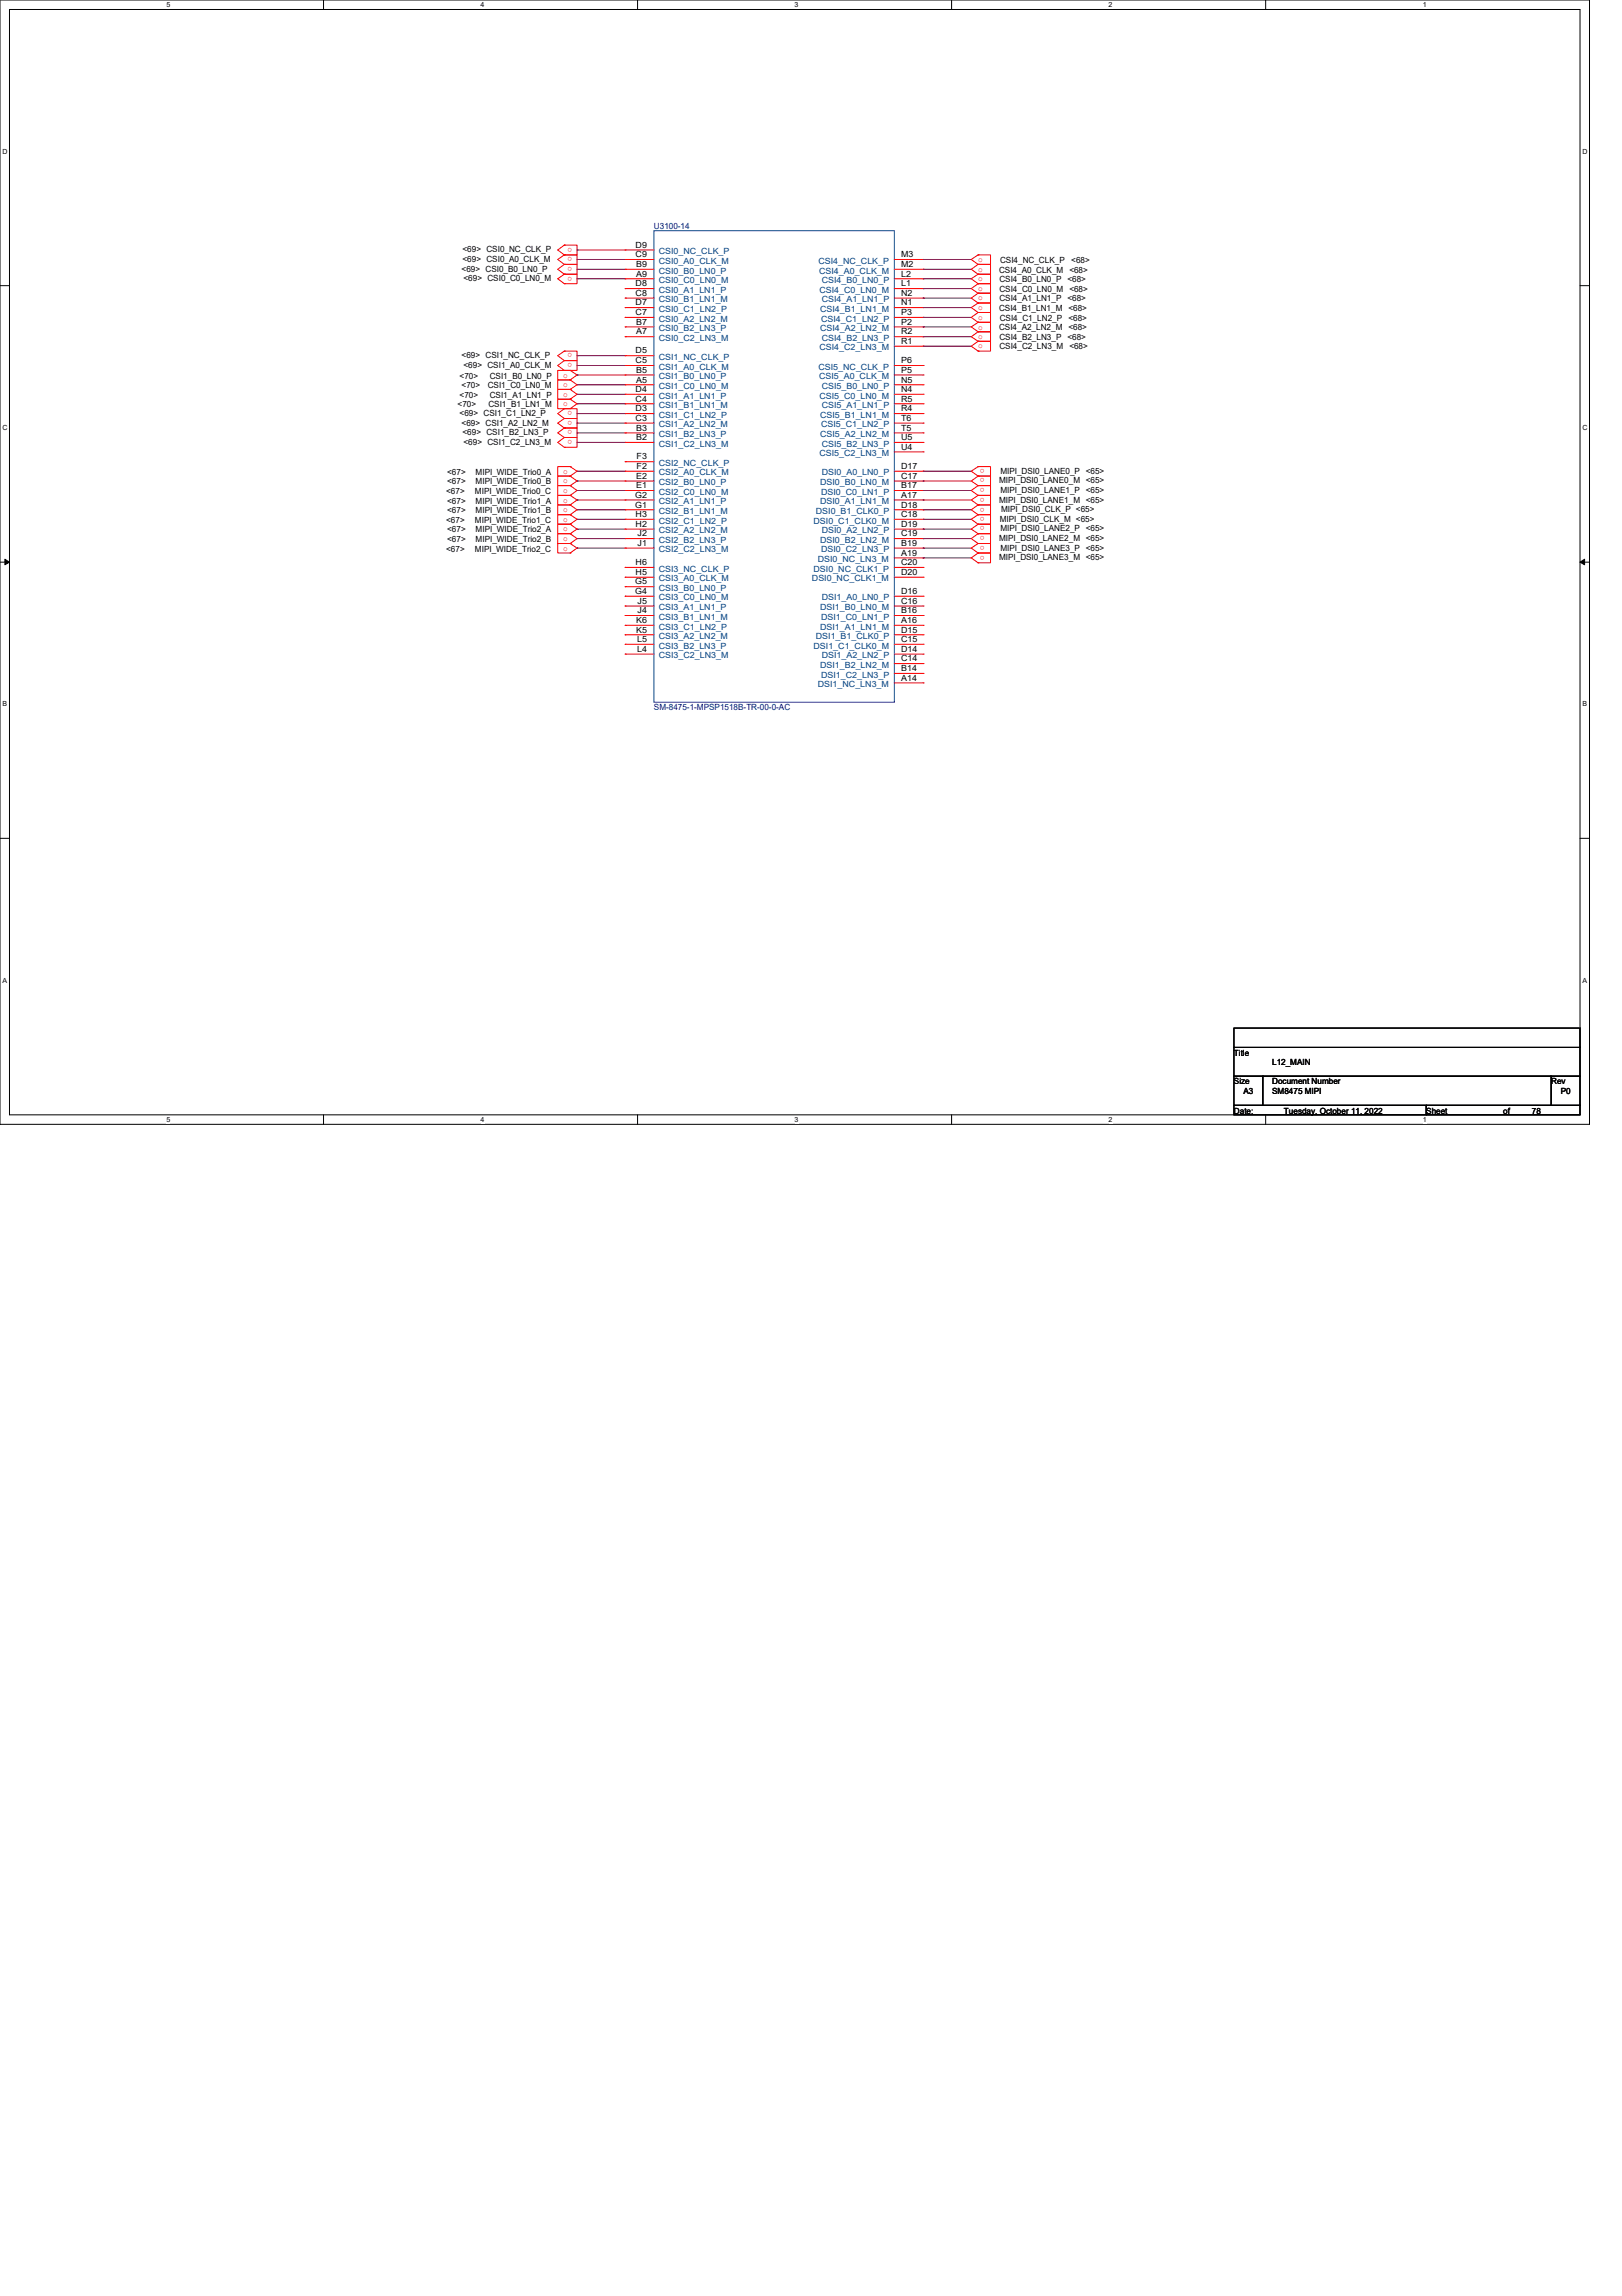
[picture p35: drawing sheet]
<svg xmlns="http://www.w3.org/2000/svg" width="210mm" height="297mm" viewBox="0 0 210 297" stroke-linecap="round" stroke-linejoin="round" font-family="sans-serif">
<defs><g id="words">
<g font-size="1.1" fill="#000080">
<text x="84.6" y="29.7">U3100-14</text>
<text x="84.6" y="91.9">SM-8475-1-MPSP1518B-TR-00-0-AC</text>
</g>
<g font-size="1.1">
<text x="59.7" y="35.1">&lt;69&gt; CSI0_B0_LN0_P</text>
<text x="59.9" y="32.6">&lt;69&gt; CSI0_NC_CLK_P</text>
<text x="59.9" y="33.9">&lt;69&gt; CSI0_A0_CLK_M</text>
<text x="82.3" y="33.3">C9</text>
<text x="82.3" y="32">D9</text>
<text x="82.3" y="34.5">B9</text>
<text x="82.3" y="35.8">A9</text>
<text x="116.6" y="34.5">M2</text>
<text x="116.6" y="35.8">L2</text>
<text x="116.6" y="33.3">M3</text>
<text x="129.3" y="35.3">CSI4_A0_CLK_M</text>
<text x="129.4" y="34">CSI4_NC_CLK_P</text>
<text x="138.4" y="35.3">&lt;68&gt;</text>
<text x="138.6" y="34">&lt;68&gt;</text>
<text x="60" y="36.4">&lt;69&gt; CSI0_C0_LN0_M</text>
<text x="82.3" y="37">D8</text>
<text x="82.3" y="40.8">C7</text>
<text x="82.3" y="38.3">C8</text>
<text x="82.3" y="39.5">D7</text>
<text x="82.3" y="42">B7</text>
<text x="116.6" y="40.8">P3</text>
<text x="116.6" y="37">L1</text>
<text x="116.6" y="38.3">N2</text>
<text x="116.6" y="42">P2</text>
<text x="116.6" y="39.5">N1</text>
<text x="129.3" y="40.3">CSI4_B1_LN1_M &lt;68&gt;</text>
<text x="129.3" y="36.5">CSI4_B0_LN0_P</text>
<text x="129.3" y="37.8">CSI4_C0_LN0_M</text>
<text x="129.3" y="39">CSI4_A1_LN1_P</text>
<text x="129.4" y="41.5">CSI4_C1_LN2_P</text>
<text x="138.1" y="36.5">&lt;68&gt;</text>
<text x="138.1" y="39">&lt;68&gt;</text>
<text x="138.3" y="41.5">&lt;68&gt;</text>
<text x="138.4" y="37.8">&lt;68&gt;</text>
<text x="59.7" y="46.4">&lt;69&gt; CSI1_NC_CLK_P</text>
<text x="60" y="47.6">&lt;69&gt; CSI1_A0_CLK_M</text>
<text x="82.3" y="47">C5</text>
<text x="82.3" y="45.7">D5</text>
<text x="82.3" y="43.3">A7</text>
<text x="116.6" y="44.5">R1</text>
<text x="116.6" y="43.3">R2</text>
<text x="116.6" y="47">P6</text>
<text x="129.3" y="42.8">CSI4_A2_LN2_M &lt;68&gt;</text>
<text x="129.3" y="44">CSI4_B2_LN3_P</text>
<text x="129.3" y="45.2">CSI4_C2_LN3_M</text>
<text x="138.1" y="44">&lt;68&gt;</text>
<text x="138.4" y="45.2">&lt;68&gt;</text>
<text x="59.2" y="52.7">&lt;70&gt;</text>
<text x="59.5" y="53.8">&lt;69&gt; CSI1_C1_LN2_P</text>
<text x="59.5" y="49">&lt;70&gt;</text>
<text x="59.5" y="51.4">&lt;70&gt;</text>
<text x="59.7" y="50.2">&lt;70&gt;</text>
<text x="63.1" y="50.2">CSI1_C0_LN0_M</text>
<text x="63.2" y="52.7">CSI1_B1_LN1_M</text>
<text x="63.4" y="49">CSI1_B0_LN0_P</text>
<text x="63.4" y="51.4">CSI1_A1_LN1_P</text>
<text x="82.3" y="50.7">D4</text>
<text x="82.3" y="51.9">C4</text>
<text x="82.3" y="53.2">D3</text>
<text x="82.3" y="48.2">B5</text>
<text x="82.3" y="49.5">A5</text>
<text x="116.6" y="50.7">N4</text>
<text x="116.6" y="48.2">P5</text>
<text x="116.6" y="51.9">R5</text>
<text x="116.6" y="49.5">N5</text>
<text x="116.6" y="53.2">R4</text>
<text x="59.7" y="55.1">&lt;69&gt; CSI1_A2_LN2_M</text>
<text x="59.9" y="56.3">&lt;69&gt; CSI1_B2_LN3_P</text>
<text x="60" y="57.5">&lt;69&gt; CSI1_C2_LN3_M</text>
<text x="82.3" y="54.4">C3</text>
<text x="82.3" y="55.7">B3</text>
<text x="82.3" y="56.9">B2</text>
<text x="82.4" y="59.4">F3</text>
<text x="116.6" y="54.4">T6</text>
<text x="116.6" y="58.2">U4</text>
<text x="116.6" y="56.9">U5</text>
<text x="116.6" y="55.7">T5</text>
<text x="57.7" y="63.9">&lt;67&gt;</text>
<text x="57.9" y="61.4">&lt;67&gt;</text>
<text x="57.9" y="62.7">&lt;67&gt;</text>
<text x="57.9" y="65.2">&lt;67&gt;</text>
<text x="61.5" y="63.9">MIPI_WIDE_Trio0_C</text>
<text x="61.6" y="61.4">MIPI_WIDE_Trio0_A</text>
<text x="61.6" y="62.7">MIPI_WIDE_Trio0_B</text>
<text x="61.6" y="65.2">MIPI_WIDE_Trio1_A</text>
<text x="82.2" y="64.4">G2</text>
<text x="82.2" y="65.7">G1</text>
<text x="82.3" y="61.9">E2</text>
<text x="82.3" y="63.2">E1</text>
<text x="82.4" y="60.7">F2</text>
<text x="116.6" y="63.2">B17</text>
<text x="116.6" y="60.7">D17</text>
<text x="116.6" y="65.7">D18</text>
<text x="116.6" y="64.4">A17</text>
<text x="116.6" y="61.9">C17</text>
<text x="129.3" y="62.5">MIPI_DSI0_LANE0_M &lt;65&gt;</text>
<text x="129.3" y="65">MIPI_DSI0_LANE1_M &lt;65&gt;</text>
<text x="129.5" y="61.3">MIPI_DSI0_LANE0_P &lt;65&gt;</text>
<text x="129.5" y="63.8">MIPI_DSI0_LANE1_P &lt;65&gt;</text>
<text x="57.7" y="67.6">&lt;67&gt;</text>
<text x="57.7" y="71.4">&lt;67&gt;</text>
<text x="57.9" y="66.4">&lt;67&gt;</text>
<text x="57.9" y="68.9">&lt;67&gt;</text>
<text x="57.9" y="70.1">&lt;67&gt;</text>
<text x="61.5" y="67.6">MIPI_WIDE_Trio1_C</text>
<text x="61.5" y="71.4">MIPI_WIDE_Trio2_C</text>
<text x="61.6" y="66.4">MIPI_WIDE_Trio1_B</text>
<text x="61.6" y="68.9">MIPI_WIDE_Trio2_A</text>
<text x="61.6" y="70.1">MIPI_WIDE_Trio2_B</text>
<text x="82.3" y="68.2">H2</text>
<text x="82.3" y="66.9">H3</text>
<text x="82.5" y="69.4">J2</text>
<text x="82.5" y="70.6">J1</text>
<text x="116.6" y="70.6">B19</text>
<text x="116.6" y="66.9">C18</text>
<text x="116.6" y="71.9">A19</text>
<text x="116.6" y="68.2">D19</text>
<text x="116.6" y="69.4">C19</text>
<text x="129.3" y="70">MIPI_DSI0_LANE2_M &lt;65&gt;</text>
<text x="129.4" y="67.5">MIPI_DSI0_CLK_M &lt;65&gt;</text>
<text x="129.5" y="68.7">MIPI_DSI0_LANE2_P &lt;65&gt;</text>
<text x="129.5" y="71.2">MIPI_DSI0_LANE3_P &lt;65&gt;</text>
<text x="129.5" y="66.3">MIPI_DSI0_CLK_P &lt;65&gt;</text>
<text x="82.2" y="75.6">G5</text>
<text x="82.2" y="76.8">G4</text>
<text x="82.3" y="74.4">H5</text>
<text x="82.3" y="73.1">H6</text>
<text x="116.6" y="73.1">C20</text>
<text x="116.6" y="74.4">D20</text>
<text x="116.6" y="76.8">D16</text>
<text x="129.3" y="72.5">MIPI_DSI0_LANE3_M &lt;65&gt;</text>
<text x="82.3" y="81.8">K5</text>
<text x="82.3" y="80.6">K6</text>
<text x="82.5" y="83.1">L5</text>
<text x="82.5" y="78.1">J5</text>
<text x="82.5" y="79.3">J4</text>
<text x="116.6" y="79.3">B16</text>
<text x="116.6" y="83.1">C15</text>
<text x="116.6" y="81.8">D15</text>
<text x="116.6" y="80.6">A16</text>
<text x="116.6" y="78.1">C16</text>
<text x="82.5" y="84.3">L4</text>
<text x="116.6" y="86.8">B14</text>
<text x="116.6" y="88.1">A14</text>
<text x="116.6" y="84.3">D14</text>
<text x="116.6" y="85.6">C14</text>
<text x="159.7" y="136.6">Title</text>
<text x="164.6" y="137.8">L12_MAIN</text>
<text x="159.7" y="140.3">Size</text>
<text x="160.9" y="141.6">A3</text>
<text x="164.6" y="140.3">Document Number</text>
<text x="164.6" y="141.6">SM8475 MIPI</text>
<text x="200.7" y="140.3">Rev</text>
<text x="202" y="141.6">P0</text>
<text x="159.7" y="144.1">Date:</text>
<text x="166.2" y="144.1">Tuesday, October 11, 2022</text>
<text x="184.6" y="144.1">Sheet</text>
<text x="194.5" y="144.1">of</text>
<text x="198.2" y="144.1">78</text>
</g>
<g font-size="1.1" fill="#f00">
<text x="74" y="32" transform="rotate(-180 74 32)">o</text>
<text x="74" y="33.3" transform="rotate(-180 74 33.3)">o</text>
<text x="74" y="34.5" transform="rotate(-180 74 34.5)">o</text>
<text x="74" y="35.8" transform="rotate(-180 74 35.8)">o</text>
<text x="126.6" y="33.9">o</text>
<text x="126.6" y="35.1">o</text>
<text x="126.6" y="36.4">o</text>
<text x="126.6" y="37.6">o</text>
<text x="126.6" y="38.9">o</text>
<text x="126.6" y="40.1">o</text>
<text x="126.6" y="41.4">o</text>
<text x="74" y="45.7" transform="rotate(-180 74 45.7)">o</text>
<text x="74" y="47" transform="rotate(-180 74 47)">o</text>
<text x="126.6" y="42.6">o</text>
<text x="126.6" y="43.9">o</text>
<text x="126.6" y="45.1">o</text>
<text x="72.9" y="48.9">o</text>
<text x="72.9" y="50.1">o</text>
<text x="72.9" y="51.3">o</text>
<text x="72.9" y="52.6">o</text>
<text x="74" y="53.2" transform="rotate(-180 74 53.2)">o</text>
<text x="74" y="54.4" transform="rotate(-180 74 54.4)">o</text>
<text x="74" y="55.7" transform="rotate(-180 74 55.7)">o</text>
<text x="74" y="56.9" transform="rotate(-180 74 56.9)">o</text>
<text x="72.9" y="61.3">o</text>
<text x="72.9" y="62.5">o</text>
<text x="72.9" y="63.8">o</text>
<text x="72.9" y="65">o</text>
<text x="127.4" y="60.7" transform="rotate(-180 127.4 60.7)">o</text>
<text x="127.4" y="61.9" transform="rotate(-180 127.4 61.9)">o</text>
<text x="127.4" y="63.2" transform="rotate(-180 127.4 63.2)">o</text>
<text x="127.4" y="64.4" transform="rotate(-180 127.4 64.4)">o</text>
<text x="127.4" y="65.7" transform="rotate(-180 127.4 65.7)">o</text>
<text x="72.9" y="66.3">o</text>
<text x="72.9" y="67.5">o</text>
<text x="72.9" y="68.7">o</text>
<text x="72.9" y="70">o</text>
<text x="72.9" y="71.2">o</text>
<text x="127.4" y="68.1" transform="rotate(-180 127.4 68.1)">o</text>
<text x="127.4" y="69.4" transform="rotate(-180 127.4 69.4)">o</text>
<text x="127.4" y="70.6" transform="rotate(-180 127.4 70.6)">o</text>
<text x="127.4" y="71.9" transform="rotate(-180 127.4 71.9)">o</text>
<text x="127.4" y="66.9" transform="rotate(-180 127.4 66.9)">o</text>
</g>
<g font-size="1.1" fill="#004080">
<text x="85.3" y="34.1">CSI0_A0_CLK_M</text>
<text x="85.3" y="35.4">CSI0_B0_LN0_P</text>
<text x="85.3" y="32.9">CSI0_NC_CLK_P</text>
<text x="105.9" y="34.1">CSI4_NC_CLK_P</text>
<text x="106" y="35.4">CSI4_A0_CLK_M</text>
<text x="85.3" y="37.9">CSI0_A1_LN1_P</text>
<text x="85.3" y="41.6">CSI0_A2_LN2_M</text>
<text x="85.3" y="39.1">CSI0_B1_LN1_M</text>
<text x="85.3" y="36.6">CSI0_C0_LN0_M</text>
<text x="85.3" y="40.3">CSI0_C1_LN2_P</text>
<text x="106" y="37.9">CSI4_C0_LN0_M</text>
<text x="106.1" y="40.3">CSI4_B1_LN1_M</text>
<text x="106.3" y="41.6">CSI4_C1_LN2_P</text>
<text x="106.3" y="39.1">CSI4_A1_LN1_P</text>
<text x="106.3" y="36.6">CSI4_B0_LN0_P</text>
<text x="85.3" y="42.8">CSI0_B2_LN3_P</text>
<text x="85.3" y="44.1">CSI0_C2_LN3_M</text>
<text x="85.3" y="47.8">CSI1_A0_CLK_M</text>
<text x="85.3" y="46.6">CSI1_NC_CLK_P</text>
<text x="105.9" y="47.8">CSI5_NC_CLK_P</text>
<text x="106" y="45.3">CSI4_C2_LN3_M</text>
<text x="106.1" y="42.8">CSI4_A2_LN2_M</text>
<text x="106.3" y="44.1">CSI4_B2_LN3_P</text>
<text x="85.3" y="51.6">CSI1_A1_LN1_P</text>
<text x="85.3" y="49.1">CSI1_B0_LN0_P</text>
<text x="85.3" y="52.8">CSI1_B1_LN1_M</text>
<text x="85.3" y="50.3">CSI1_C0_LN0_M</text>
<text x="106" y="49.1">CSI5_A0_CLK_M</text>
<text x="106" y="51.6">CSI5_C0_LN0_M</text>
<text x="106.3" y="52.8">CSI5_A1_LN1_P</text>
<text x="106.3" y="50.3">CSI5_B0_LN0_P</text>
<text x="85.3" y="55.3">CSI1_A2_LN2_M</text>
<text x="85.3" y="56.6">CSI1_B2_LN3_P</text>
<text x="85.3" y="54.1">CSI1_C1_LN2_P</text>
<text x="85.3" y="57.8">CSI1_C2_LN3_M</text>
<text x="106" y="59">CSI5_C2_LN3_M</text>
<text x="106.1" y="56.6">CSI5_A2_LN2_M</text>
<text x="106.1" y="54.1">CSI5_B1_LN1_M</text>
<text x="106.3" y="55.3">CSI5_C1_LN2_P</text>
<text x="106.3" y="57.8">CSI5_B2_LN3_P</text>
<text x="85.3" y="61.5">CSI2_A0_CLK_M</text>
<text x="85.3" y="65.2">CSI2_A1_LN1_P</text>
<text x="85.3" y="62.8">CSI2_B0_LN0_P</text>
<text x="85.3" y="64">CSI2_C0_LN0_M</text>
<text x="85.3" y="60.3">CSI2_NC_CLK_P</text>
<text x="106.1" y="65.2">DSI0_A1_LN1_M</text>
<text x="106.1" y="62.8">DSI0_B0_LN0_M</text>
<text x="106.3" y="64">DSI0_C0_LN1_P</text>
<text x="106.3" y="61.5">DSI0_A0_LN0_P</text>
<text x="85.3" y="69">CSI2_A2_LN2_M</text>
<text x="85.3" y="66.5">CSI2_B1_LN1_M</text>
<text x="85.3" y="70.2">CSI2_B2_LN3_P</text>
<text x="85.3" y="67.7">CSI2_C1_LN2_P</text>
<text x="85.3" y="71.5">CSI2_C2_LN3_M</text>
<text x="105.3" y="67.7">DSI0_C1_CLK0_M</text>
<text x="105.6" y="66.5">DSI0_B1_CLK0_P</text>
<text x="106.1" y="70.2">DSI0_B2_LN2_M</text>
<text x="106.3" y="71.5">DSI0_C2_LN3_P</text>
<text x="106.3" y="69">DSI0_A2_LN2_P</text>
<text x="85.3" y="75.2">CSI3_A0_CLK_M</text>
<text x="85.3" y="76.5">CSI3_B0_LN0_P</text>
<text x="85.3" y="77.7">CSI3_C0_LN0_M</text>
<text x="85.3" y="74">CSI3_NC_CLK_P</text>
<text x="105.1" y="75.2">DSI0_NC_CLK1_M</text>
<text x="105.3" y="74">DSI0_NC_CLK1_P</text>
<text x="105.8" y="72.7">DSI0_NC_LN3_M</text>
<text x="106.3" y="77.7">DSI1_A0_LN0_P</text>
<text x="85.3" y="79">CSI3_A1_LN1_P</text>
<text x="85.3" y="82.7">CSI3_A2_LN2_M</text>
<text x="85.3" y="80.2">CSI3_B1_LN1_M</text>
<text x="85.3" y="83.9">CSI3_B2_LN3_P</text>
<text x="85.3" y="81.4">CSI3_C1_LN2_P</text>
<text x="105.3" y="83.9">DSI1_C1_CLK0_M</text>
<text x="105.6" y="82.7">DSI1_B1_CLK0_P</text>
<text x="106.1" y="81.4">DSI1_A1_LN1_M</text>
<text x="106.1" y="79">DSI1_B0_LN0_M</text>
<text x="106.3" y="80.2">DSI1_C0_LN1_P</text>
<text x="85.3" y="85.2">CSI3_C2_LN3_M</text>
<text x="105.8" y="88.9">DSI1_NC_LN3_M</text>
<text x="106.1" y="86.4">DSI1_B2_LN2_M</text>
<text x="106.3" y="87.7">DSI1_C2_LN3_P</text>
<text x="106.3" y="85.2">DSI1_A2_LN2_P</text>
</g>
<g font-size=".9">
<text x="21.5" y=".9">5</text>
<text x="62.2" y=".9">4</text>
<text x="102.8" y=".9">3</text>
<text x="143.5" y=".9">2</text>
<text x="184.1" y=".9">1</text>
<text x=".3" y="19.9">D</text>
<text x="204.8" y="19.9">D</text>
<text x=".3" y="55.6">C</text>
<text x="204.8" y="55.6">C</text>
<text x=".3" y="91.4">B</text>
<text x="204.8" y="91.4">B</text>
<text x=".3" y="127.1">A</text>
<text x="204.8" y="127.1">A</text>
<text x="21.5" y="145.2">5</text>
<text x="62.2" y="145.2">4</text>
<text x="102.8" y="145.2">3</text>
<text x="143.5" y="145.2">2</text>
<text x="184.1" y="145.2">1</text>
</g>
</g></defs>
<path d="M0 0h205.7v145.5h-205.7zM1.2 1.2h203.3v143h-203.3z" fill="none" stroke="#000" stroke-width=".13"/>
<g fill="#fff">
<path d="M21.5 .1h.6v1h-.6z"/>
<path d="M21.5 144.4h.6v1h-.6z"/>
</g>
<path d="M41.9 0v1.2M41.9 144.2v1.3" fill="none" stroke="#000" stroke-width=".13"/>
<g fill="#fff">
<path d="M62.2 .1h.5v1h-.5z"/>
<path d="M62.2 144.4h.5v1h-.5z"/>
</g>
<path d="M82.5 0v1.2M82.5 144.2v1.3" fill="none" stroke="#000" stroke-width=".13"/>
<g fill="#fff">
<path d="M102.8 .1h.5v1h-.5z"/>
<path d="M102.8 144.4h.5v1h-.5z"/>
</g>
<path d="M123.1 0v1.2M123.1 144.2v1.3" fill="none" stroke="#000" stroke-width=".13"/>
<g fill="#fff">
<path d="M143.5 .1h.5v1h-.5z"/>
<path d="M143.5 144.4h.5v1h-.5z"/>
</g>
<path d="M163.8 0v1.2M163.8 144.2v1.3" fill="none" stroke="#000" stroke-width=".13"/>
<g fill="#fff">
<path d="M184.1 .1h.5v1h-.5z"/>
<path d="M184.1 144.4h.5v1h-.5z"/>
<path d="M.3 19.1h.7v1h-.7z"/>
<path d="M204.8 19.1h.6v1h-.6z"/>
<path d="M.3 54.8h.7v1h-.7z"/>
<path d="M204.8 54.8h.6v1h-.6z"/>
</g>
<path d="M0 37h1.2M204.5 37h1.2" fill="none" stroke="#000" stroke-width=".13"/>
<g fill="#fff">
<path d="M.3 90.6h.6v1h-.6z"/>
<path d="M204.8 90.6h.6v1h-.6z"/>
</g>
<path d="M0 72.7h1.2M.6 72.3l.6 .4-.6 .4zM204.5 72.7l.6-.4v.8zM204.5 72.7h1.2" fill="none" stroke="#000" stroke-width=".13"/>
<path d="M.6 72.3l.6 .4-.6 .4zM204.5 72.7l.6-.4v.8z" fill="#000"/>
<g fill="#fff">
<path d="M.3 126.3h.6v1h-.6z"/>
<path d="M204.8 126.3h.6v1h-.6z"/>
</g>
<path d="M0 108.5h1.2M204.5 108.5h1.2M159.7 133h44.8v2.5h-44.8zM159.7 135.5h44.8v3.7h-44.8zM159.7 139.2h3.7v3.8h-3.7zM163.4 139.2h37.3v3.8h-37.3zM200.7 139.2h3.8v3.8h-3.8zM159.7 143h24.9v1.2h-24.9zM184.6 143h19.9v1.2h-19.9z" fill="none" stroke="#000" stroke-width=".13"/>
<g fill="none" stroke="#f00" stroke-width=".13">
<path d="M73 31.7l-.8 .6 .8 .7M73 33l-.8 .6 .8 .6M73 34.2l-.8 .6 .8 .7M73 35.5l-.8 .6 .8 .6M73 33h.1M73 31.7h.1M73 31.7h1.7v1.3h-1.7M73 34.2h.1M73 33h1.7v1.2h-1.7M73 35.5h.1M73 34.2h1.7v1.3h-1.7M73 36.7h.1"/>
<path d="M73 35.5h1.7v1.2h-1.7M80.9 33.6h3.7M80.9 37.3h3.7M80.9 34.8h3.7M80.9 38.6h3.7M80.9 36.1h3.7M80.9 39.8h3.7M80.9 32.3h3.7M80.9 33.6h.1M80.9 37.3h.1M80.9 34.8h.1M80.9 38.6h.1"/>
<path d="M80.9 36.1h.1M80.9 39.8h.1M80.9 32.3h.1M115.7 33.6h3.8M115.7 37.3h3.8M115.7 34.8h3.8M115.7 38.6h3.8M115.7 36.1h3.8M115.7 39.8h3.8M119.5 34.8h.1M119.5 38.6h.1M119.5 36.1h.1"/>
<path d="M119.5 39.8h.1M119.5 37.3h.1M119.5 33.6h.1M126.6 33h.1M126.6 34.2h.1M126.6 33h1.6v1.2h-1.6M126.6 35.5h.1M126.6 34.2h1.6v1.3h-1.6M126.6 36.7h.1M126.6 35.5h1.6v1.2h-1.6M126.6 37.9h.1M126.6 36.7h1.6v1.2h-1.6"/>
<path d="M126.6 39.2h.1M126.6 37.9h1.6v1.3h-1.6M126.6 39.2h1.6v1.2h-1.6M126.6 33l-.9 .6 .9 .6M126.6 34.2l-.9 .6 .9 .7M126.6 35.5l-.9 .6 .9 .6M126.6 36.7l-.9 .6 .9 .6M126.6 37.9l-.9 .7 .9 .6M126.6 39.2l-.9 .6 .9 .6M73 45.4l-.8 .6 .8 .7M73 46.7l-.8 .6 .8 .6M73 52.9l-.8 .6 .8 .6"/>
<path d="M73 54.1l-.8 .6 .8 .7M73 55.4l-.8 .6 .8 .6M73 56.6l-.8 .6 .8 .7M73 46.7h.1M73 45.4h.1M73 45.4h1.7v1.3h-1.7M73 47.9h.1M73 46.7h1.7v1.2h-1.7M73 54.1h.1M73 52.9h.1M73 52.9h1.7v1.2h-1.7M73 55.4h.1"/>
<path d="M73 54.1h1.7v1.3h-1.7M73 56.6h.1M73 55.4h1.7v1.2h-1.7M73 57.9h.1M73 56.6h1.7v1.3h-1.7M73.8 47.9h.1M73.8 49.1h.1M73.8 47.9h-1.6v1.2h1.6M73.8 50.4h.1M73.8 49.1h-1.6v1.3h1.6M73.8 51.6h.1M73.8 50.4h-1.6v1.2h1.6"/>
<path d="M73.8 52.9h.1M73.8 51.6h-1.6v1.3h1.6M73.8 47.9l.9 .6-.9 .6M73.8 49.1l.9 .7-.9 .6M73.8 50.4l.9 .6-.9 .6M73.8 51.6l.9 .6-.9 .7M80.9 41.1h3.7M80.9 42.3h3.7M80.9 43.6h3.7M80.9 47.3h3.7M80.9 51h3.7M80.9 54.7h3.7"/>
<path d="M80.9 48.5h3.7M80.9 52.2h3.7M80.9 56h3.7M80.9 49.8h3.7M80.9 53.5h3.7M80.9 57.2h3.7M80.9 46h3.7M80.9 59.7h3.7M80.9 41.1h.1M80.9 42.3h.1M80.9 43.6h.1M80.9 47.3h.1"/>
<path d="M80.9 51h.1M80.9 54.7h.1M80.9 48.5h.1M80.9 52.2h.1M80.9 56h.1M80.9 49.8h.1M80.9 53.5h.1M80.9 57.2h.1M80.9 46h.1M80.9 59.7h.1M115.7 41.1h3.8M115.7 42.3h3.8"/>
<path d="M115.7 43.6h3.8M115.7 47.3h3.8M115.7 51h3.8M115.7 54.7h3.8M115.7 48.5h3.8M115.7 52.2h3.8M115.7 56h3.8M115.7 49.8h3.8M115.7 53.5h3.8M115.7 57.2h3.8M115.7 44.8h3.8M115.7 58.5h3.8"/>
<path d="M119.5 42.3h.1M119.5 43.6h.1M119.5 41.1h.1M119.5 44.8h.1M119.5 48.5h.1M119.5 52.2h.1M119.5 56h.1M119.5 49.8h.1M119.5 53.5h.1M119.5 57.2h.1M119.5 51h.1M119.5 54.7h.1"/>
<path d="M119.5 58.5h.1M119.5 47.3h.1M126.6 40.4h.1M126.6 41.7h.1M126.6 40.4h1.6v1.3h-1.6M126.6 42.9h.1M126.6 41.7h1.6v1.2h-1.6M126.6 44.2h.1M126.6 42.9h1.6v1.3h-1.6M126.6 45.4h.1M126.6 44.2h1.6v1.2h-1.6M126.6 40.4l-.9 .7 .9 .6"/>
<path d="M126.6 41.7l-.9 .6 .9 .6M126.6 42.9l-.9 .7 .9 .6M126.6 44.2l-.9 .6 .9 .6M73.8 60.4h.1M73.8 61.6h.1M73.8 60.4h-1.6v1.2h1.6M73.8 62.8h.1M73.8 61.6h-1.6v1.2h1.6M73.8 64.1h.1M73.8 62.8h-1.6v1.3h1.6M73.8 65.3h.1M73.8 64.1h-1.6v1.2h1.6"/>
<path d="M73.8 66.6h.1M73.8 65.3h-1.6v1.3h1.6M73.8 67.8h.1M73.8 66.6h-1.6v1.2h1.6M73.8 69h.1M73.8 67.8h-1.6v1.2h1.6M73.8 70.3h.1M73.8 69h-1.6v1.3h1.6M73.8 71.5h.1M73.8 70.3h-1.6v1.2h1.6M73.8 60.4l.9 .6-.9 .6M73.8 61.6l.9 .6-.9 .6"/>
<path d="M73.8 62.8l.9 .7-.9 .6M73.8 64.1l.9 .6-.9 .6M73.8 65.3l.9 .7-.9 .6M73.8 66.6l.9 .6-.9 .6M73.8 67.8l.9 .7-.9 .5M73.8 69l.9 .7-.9 .6M73.8 70.3l.9 .6-.9 .6M80.9 61h3.7M80.9 64.7h3.7M80.9 68.5h3.7M80.9 62.2h3.7M80.9 66h3.7"/>
<path d="M80.9 69.7h3.7M80.9 63.5h3.7M80.9 67.2h3.7M80.9 70.9h3.7M80.9 74.7h3.7M80.9 78.4h3.7M80.9 75.9h3.7M80.9 79.6h3.7M80.9 77.1h3.7M80.9 73.4h3.7M80.9 61h.1M80.9 64.7h.1"/>
<path d="M80.9 68.5h.1M80.9 62.2h.1M80.9 66h.1M80.9 69.7h.1M80.9 63.5h.1M80.9 67.2h.1M80.9 70.9h.1M80.9 74.7h.1M80.9 78.4h.1M80.9 75.9h.1M80.9 79.6h.1M80.9 77.1h.1"/>
<path d="M80.9 73.4h.1M115.7 61h3.8M115.7 64.7h3.8M115.7 68.5h3.8M115.7 62.2h3.8M115.7 66h3.8M115.7 69.7h3.8M115.7 63.5h3.8M115.7 67.2h3.8M115.7 70.9h3.8M115.7 74.7h3.8M115.7 78.4h3.8"/>
<path d="M115.7 79.6h3.8M115.7 77.1h3.8M115.7 73.4h3.8M115.7 72.2h3.8M119.5 61h.1M119.5 64.7h.1M119.5 68.5h.1M119.5 62.2h.1M119.5 66h.1M119.5 69.7h.1M119.5 63.5h.1M119.5 67.2h.1"/>
<path d="M119.5 70.9h.1M119.5 74.7h.1M119.5 73.4h.1M119.5 72.2h.1M119.5 77.1h.1M119.5 78.4h.1M119.5 79.6h.1M126.6 61.6h.1M126.6 60.4h.1M126.6 60.4h1.6v1.2h-1.6M126.6 69h.1M126.6 67.8h.1"/>
<path d="M126.6 67.8h1.6v1.2h-1.6M126.6 62.8h.1M126.6 61.6h1.6v1.2h-1.6M126.6 70.3h.1M126.6 69h1.6v1.3h-1.6M126.6 64.1h.1M126.6 62.8h1.6v1.3h-1.6M126.6 71.5h.1M126.6 70.3h1.6v1.2h-1.6M126.6 65.3h.1M126.6 64.1h1.6v1.2h-1.6M126.6 72.8h.1"/>
<path d="M126.6 71.5h1.6v1.3h-1.6M126.6 66.6h.1M126.6 65.3h1.6v1.3h-1.6M126.6 66.6h1.6v1.2h-1.6M126.6 60.4l-.9 .6 .9 .6M126.6 67.8l-.9 .7 .9 .5M126.6 61.6l-.9 .6 .9 .6M126.6 69l-.9 .7 .9 .6M126.6 62.8l-.9 .7 .9 .6M126.6 70.3l-.9 .6 .9 .6M126.6 64.1l-.9 .6 .9 .6M126.6 71.5l-.9 .7 .9 .6"/>
<path d="M126.6 65.3l-.9 .7 .9 .6M126.6 66.6l-.9 .6 .9 .6M80.9 82.1h3.7M80.9 83.4h3.7M80.9 80.9h3.7M80.9 84.6h3.7M80.9 82.1h.1M80.9 83.4h.1M80.9 80.9h.1M80.9 84.6h.1M115.7 82.1h3.8M115.7 83.4h3.8"/>
<path d="M115.7 80.9h3.8M115.7 84.6h3.8M115.7 85.9h3.8M115.7 87.1h3.8M115.7 88.3h3.8M119.5 80.9h.1M119.5 84.6h.1M119.5 82.1h.1M119.5 85.9h.1M119.5 83.4h.1M119.5 87.1h.1M119.5 88.3h.1"/>
</g>
<path d="M84.6 29.8h31.1v61h-31.1z" fill="none" stroke="#00f" stroke-width=".13"/>
<g fill="none" stroke="#800040" stroke-width=".13">
<path d="M74.7 33.6h6.2M74.7 34.8h6.2M74.7 36.1h6.2M74.7 32.3h6.2M74.7 32.3h.1M74.7 33.6h.1M74.7 36.1h.1M74.7 34.8h.1M119.5 33.6h.1M119.5 34.8h.1M119.5 36.1h.1M119.5 37.3h.1"/>
<path d="M119.5 38.6h.1M119.5 39.8h.1M119.5 33.6h6.2M119.5 34.8h6.2M119.5 36.1h6.2M119.5 37.3h6.2M119.5 38.6h6.2M119.5 39.8h6.2M74.7 46h6.2M74.7 47.3h6.2M74.7 49.8h6.2M74.7 48.5h6.2"/>
<path d="M74.7 51h6.2M74.7 52.2h6.2M74.7 53.5h6.2M74.7 54.7h6.2M74.7 56h6.2M74.7 57.2h6.2M74.7 46h.1M74.7 47.3h.1M74.7 49.8h.1M74.7 48.5h.1M74.7 51h.1M74.7 52.2h.1"/>
<path d="M74.7 53.5h.1M74.7 54.7h.1M74.7 56h.1M74.7 57.2h.1M119.5 41.1h.1M119.5 42.3h.1M119.5 43.6h.1M119.5 44.8h.1M119.5 41.1h6.2M119.5 42.3h6.2M119.5 43.6h6.2M119.5 44.8h6.2"/>
<path d="M74.7 61h6.2M74.7 62.2h6.2M74.7 63.5h6.2M74.7 64.7h6.2M74.7 66h6.2M74.7 67.2h6.2M74.7 68.5h6.2M74.7 69.7h6.2M74.7 70.9h6.2M74.7 61h.1M74.7 62.2h.1M74.7 63.5h.1"/>
<path d="M74.7 64.7h.1M74.7 66h.1M74.7 67.2h.1M74.7 68.5h.1M74.7 69.7h.1M74.7 70.9h.1M119.5 61h.1M119.5 62.2h.1M119.5 63.5h.1M119.5 64.7h.1M119.5 66h.1M119.5 67.2h.1"/>
<path d="M119.5 68.5h.1M119.5 69.7h.1M119.5 70.9h.1M119.5 72.2h.1M119.5 61h6.2M119.5 62.2h6.2M119.5 63.5h6.2M119.5 64.7h6.2M119.5 66h6.2M119.5 67.2h6.2M119.5 68.5h6.2M119.5 69.7h6.2"/>
<path d="M119.5 70.9h6.2M119.5 72.2h6.2"/>
</g>
<use href="#words"/>
</svg>
